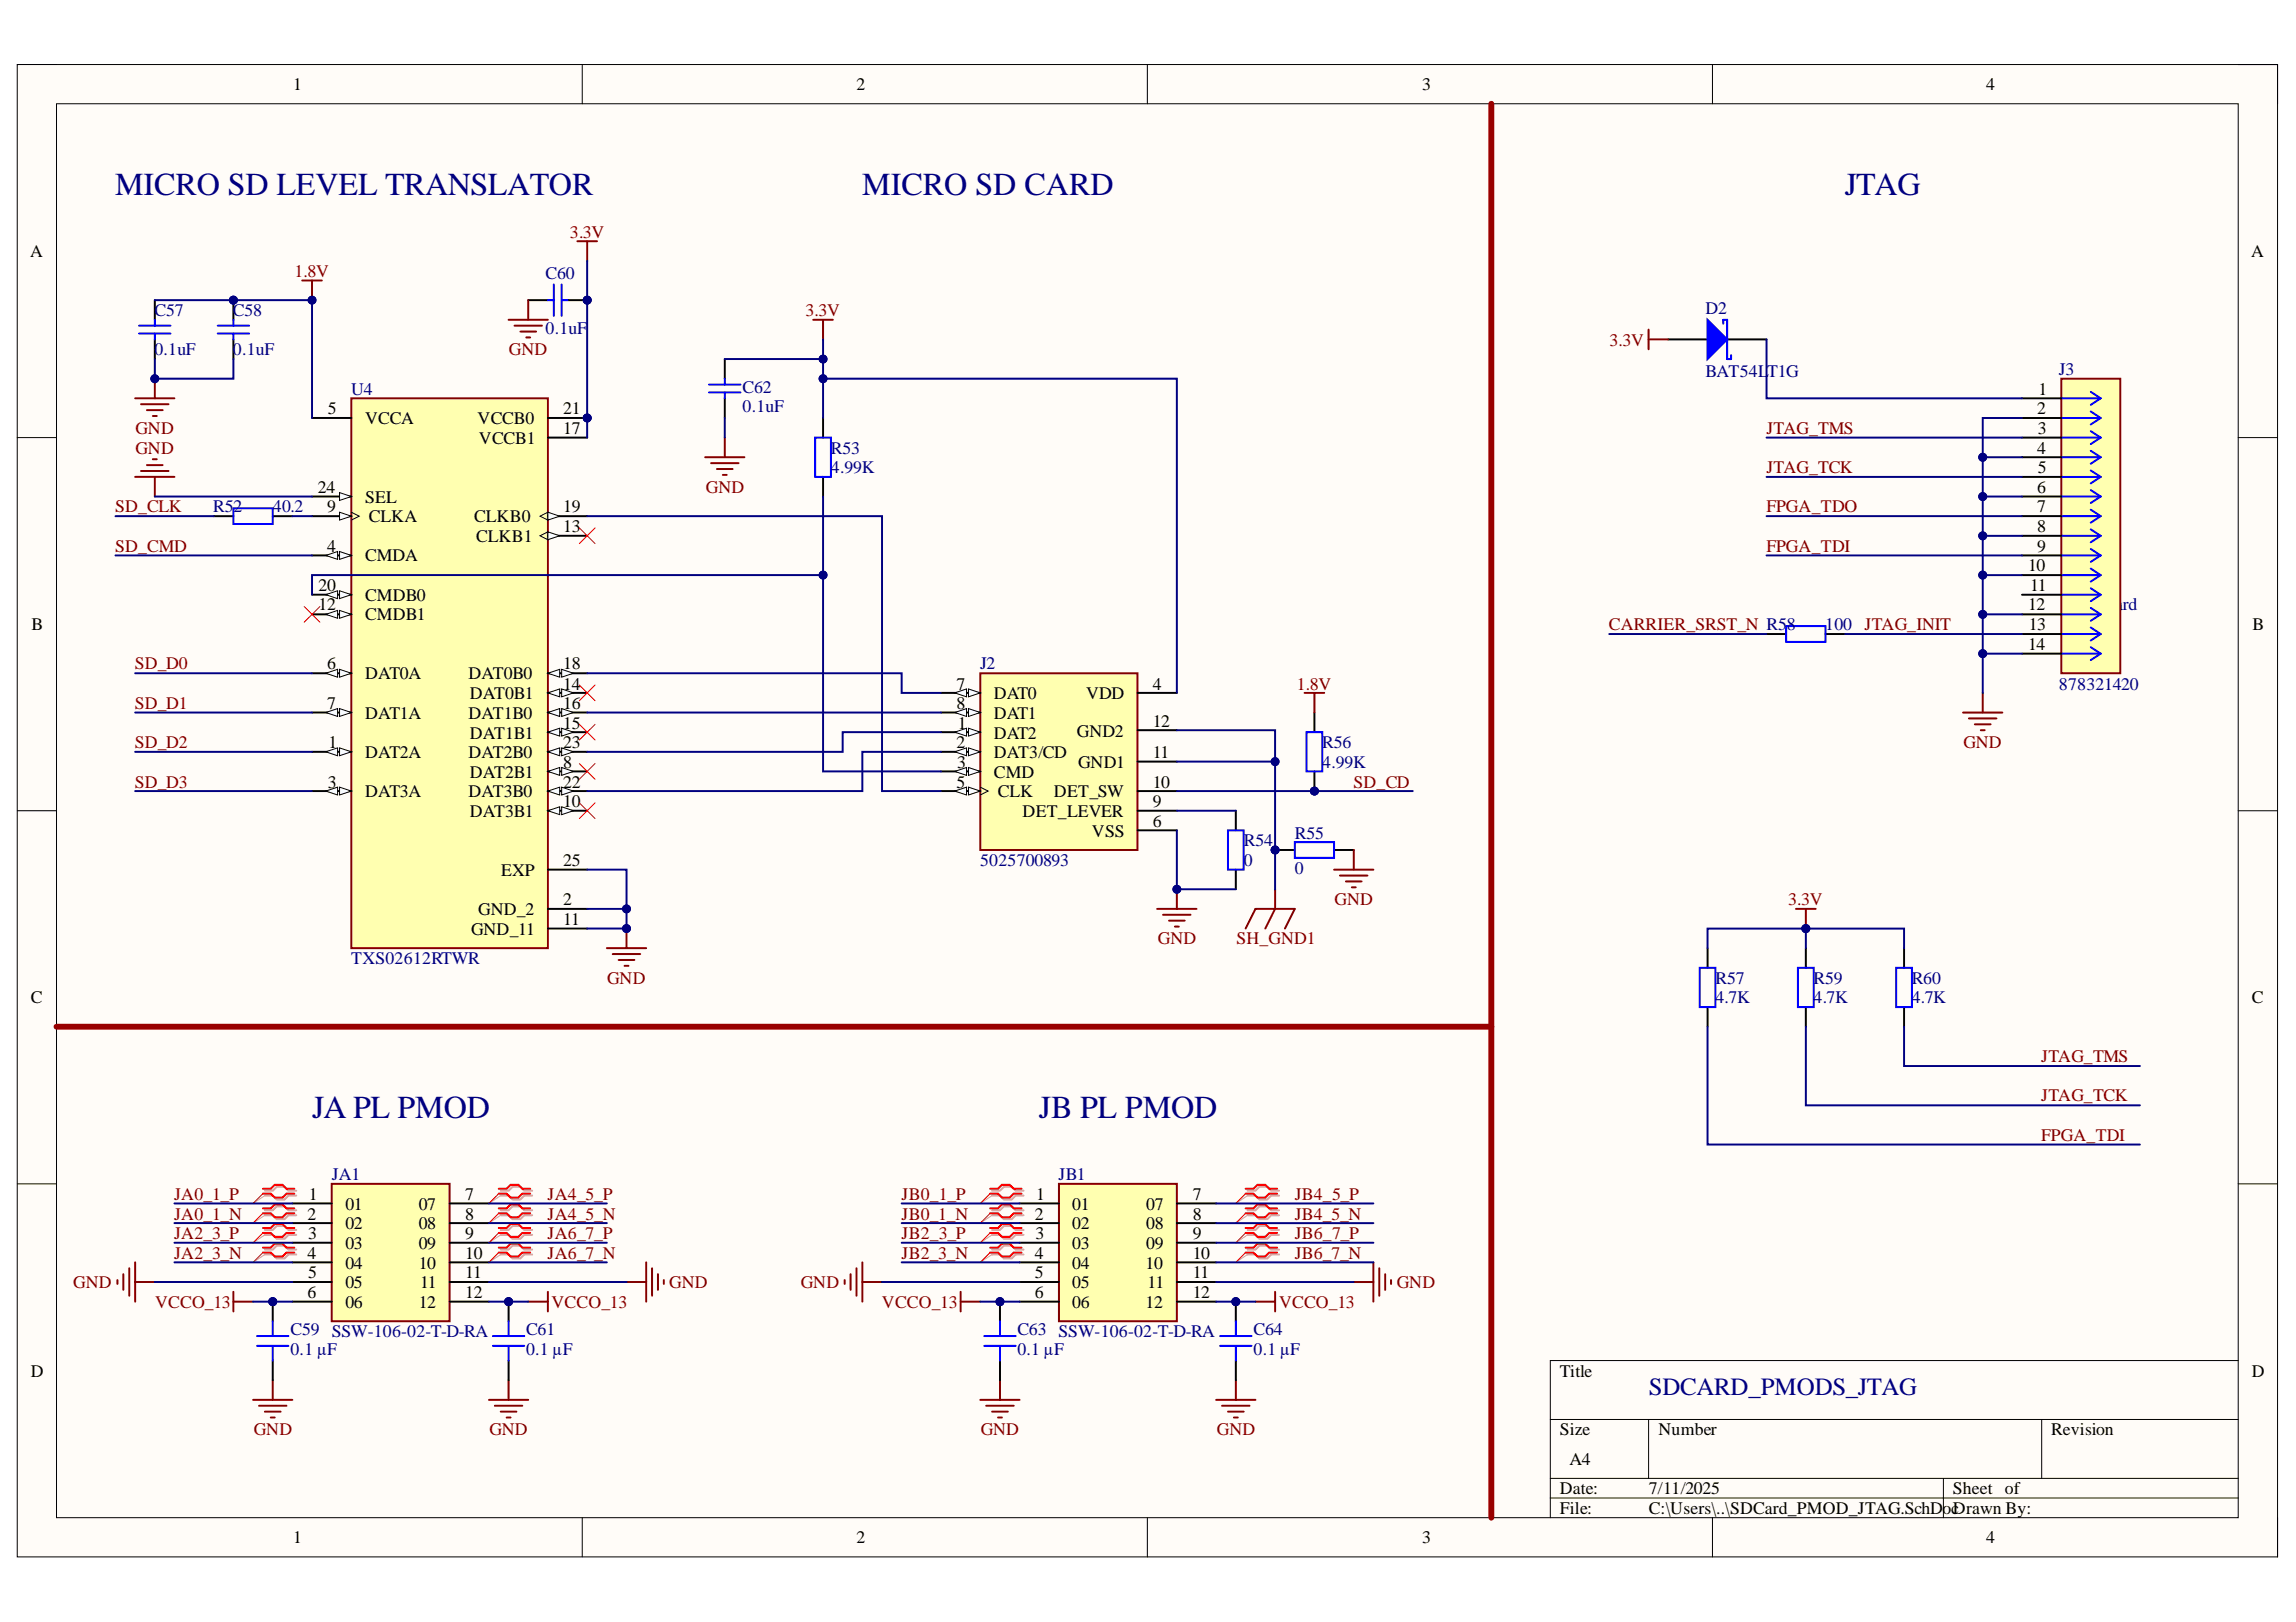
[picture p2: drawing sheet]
<svg xmlns="http://www.w3.org/2000/svg" width="297mm" height="210mm" viewBox="0 0 297 210" stroke-linecap="round" stroke-linejoin="round" font-family="sans-serif">
<defs><g id="words">
<g font-size="4.1" fill="#000080">
<text x="14.9" y="25.3">MICRO SD LEVEL TRANSLATOR</text>
<text x="111.6" y="25.3">MICRO SD CARD</text>
<text x="238.7" y="25.3">JTAG</text>
<text x="40.4" y="144.7">JA PL PMOD</text>
<text x="134.4" y="144.7">JB PL PMOD</text>
</g>
<text font-size="3.2" fill="#000080" x="213.3" y="180.5">SDCARD_PMODS_JTAG</text>
<g font-size="2.3">
<text x="37.9" y="11.7">1</text>
<text x="110.8" y="11.7">2</text>
<text x="184" y="11.7">3</text>
<text x="257" y="11.7">4</text>
<text x="3.9" y="33.3">A</text>
<text x="291.2" y="33.3">A</text>
<text x="42.4" y="53.6">5</text>
<text x="72.9" y="53.6">21</text>
<text x="263.6" y="53.6">2</text>
<text x="263.7" y="51.1">1</text>
<text x="47.2" y="54.9">VCCA</text>
<text x="61.8" y="54.9">VCCB0</text>
<text x="62" y="57.4">VCCB1</text>
<text x="72.9" y="56.2">17</text>
<text x="263.6" y="58.7">4</text>
<text x="263.7" y="56.2">3</text>
<text x="41.1" y="63.8">24</text>
<text x="47.2" y="65">SEL</text>
<text x="263.6" y="63.8">6</text>
<text x="263.7" y="61.2">5</text>
<text x="42.3" y="66.3">9</text>
<text x="42.3" y="71.4">4</text>
<text x="47.7" y="67.6">CLKA</text>
<text x="61.4" y="67.6">CLKB0</text>
<text x="61.6" y="70.1">CLKB1</text>
<text x="72.9" y="66.3">19</text>
<text x="72.9" y="68.8">13</text>
<text x="263.6" y="66.3">7</text>
<text x="263.6" y="68.8">8</text>
<text x="263.6" y="71.4">9</text>
<text x="41.2" y="76.5">20</text>
<text x="47.2" y="72.7">CMDA</text>
<text x="47.2" y="77.7">CMDB0</text>
<text x="262.4" y="73.9">10</text>
<text x="262.6" y="76.5">11</text>
<text x="4.1" y="81.5">B</text>
<text x="41.2" y="79">12</text>
<text x="47.2" y="80.3">CMDB1</text>
<text x="262.4" y="79">12</text>
<text x="262.5" y="81.5">13</text>
<text x="291.4" y="81.5">B</text>
<text x="42.3" y="86.6">6</text>
<text x="47.2" y="87.9">DAT0A</text>
<text x="60.6" y="87.9">DAT0B0</text>
<text x="72.9" y="86.6">18</text>
<text x="72.9" y="89.2">14</text>
<text x="123.7" y="89.2">7</text>
<text x="149.1" y="89.2">4</text>
<text x="262.4" y="84.1">14</text>
<text x="42.3" y="91.8">7</text>
<text x="47.2" y="93">DAT1A</text>
<text x="60.6" y="93">DAT1B0</text>
<text x="60.8" y="90.5">DAT0B1</text>
<text x="60.8" y="95.6">DAT1B1</text>
<text x="72.9" y="91.8">16</text>
<text x="72.9" y="94.3">15</text>
<text x="123.7" y="91.8">8</text>
<text x="123.9" y="94.3">1</text>
<text x="128.6" y="90.5">DAT0</text>
<text x="128.6" y="93">DAT1</text>
<text x="128.6" y="95.6">DAT2</text>
<text x="139.3" y="95.3">GND2</text>
<text x="140.5" y="90.5">VDD</text>
<text x="149.1" y="94.1">12</text>
<text x="42.4" y="101.9">3</text>
<text x="42.5" y="96.8">1</text>
<text x="47.2" y="98.1">DAT2A</text>
<text x="60.6" y="98.1">DAT2B0</text>
<text x="60.8" y="100.6">DAT2B1</text>
<text x="72.9" y="96.8">23</text>
<text x="72.9" y="99.4">8</text>
<text x="72.9" y="101.9">22</text>
<text x="123.7" y="96.8">2</text>
<text x="123.7" y="101.9">5</text>
<text x="123.8" y="99.4">3</text>
<text x="128.6" y="98.1">DAT3/CD</text>
<text x="128.6" y="100.6">CMD</text>
<text x="139.5" y="99.4">GND1</text>
<text x="149.1" y="101.9">10</text>
<text x="149.1" y="98.1">11</text>
<text x="47.2" y="103.2">DAT3A</text>
<text x="60.6" y="103.2">DAT3B0</text>
<text x="60.8" y="105.7">DAT3B1</text>
<text x="72.9" y="104.5">10</text>
<text x="129.1" y="103.2">CLK</text>
<text x="132.3" y="105.7">DET_LEVER</text>
<text x="136.4" y="103.2">DET_SW</text>
<text x="149.1" y="104.5">9</text>
<text x="149.1" y="107">6</text>
<text x="64.8" y="113.3">EXP</text>
<text x="72.9" y="112.1">25</text>
<text x="141.3" y="108.3">VSS</text>
<text x="61.9" y="118.4">GND_2</text>
<text x="72.9" y="117.1">2</text>
<text x="72.9" y="119.7">11</text>
<text x="60.9" y="121">GND_11</text>
<text x="4" y="129.8">C</text>
<text x="291.3" y="129.8">C</text>
<text x="39.9" y="155.3">1</text>
<text x="60.2" y="155.3">7</text>
<text x="134.1" y="155.3">1</text>
<text x="154.3" y="155.3">7</text>
<text x="39.8" y="157.8">2</text>
<text x="39.9" y="160.4">3</text>
<text x="44.7" y="156.6">01</text>
<text x="44.7" y="161.6">03</text>
<text x="44.7" y="159.1">02</text>
<text x="54.2" y="156.6">07</text>
<text x="54.2" y="161.6">09</text>
<text x="54.2" y="159.1">08</text>
<text x="60.2" y="160.4">9</text>
<text x="60.2" y="157.8">8</text>
<text x="133.9" y="157.8">2</text>
<text x="134" y="160.4">3</text>
<text x="138.7" y="156.6">01</text>
<text x="138.7" y="161.6">03</text>
<text x="138.7" y="159.1">02</text>
<text x="148.3" y="156.6">07</text>
<text x="148.3" y="161.6">09</text>
<text x="148.3" y="159.1">08</text>
<text x="154.3" y="160.4">9</text>
<text x="154.3" y="157.8">8</text>
<text x="39.8" y="162.9">4</text>
<text x="39.8" y="168">6</text>
<text x="39.9" y="165.4">5</text>
<text x="44.7" y="166.7">05</text>
<text x="44.7" y="164.2">04</text>
<text x="54.2" y="164.2">10</text>
<text x="54.3" y="166.7">11</text>
<text x="60.2" y="165.4">11</text>
<text x="60.2" y="162.9">10</text>
<text x="60.2" y="168">12</text>
<text x="133.9" y="165.4">5</text>
<text x="133.9" y="162.9">4</text>
<text x="133.9" y="168">6</text>
<text x="138.7" y="166.7">05</text>
<text x="138.7" y="164.2">04</text>
<text x="148.2" y="164.2">10</text>
<text x="148.5" y="166.7">11</text>
<text x="154.3" y="165.4">11</text>
<text x="154.3" y="162.9">10</text>
<text x="154.3" y="168">12</text>
<text x="44.7" y="169.3">06</text>
<text x="54.2" y="169.3">12</text>
<text x="138.7" y="169.3">06</text>
<text x="148.2" y="169.3">12</text>
<text x="4" y="178.1">D</text>
<text x="201.8" y="178.1">Title</text>
<text x="291.3" y="178.1">D</text>
<text x="201.8" y="185.7">Size</text>
<text x="214.6" y="185.7">Number</text>
<text x="265.3" y="185.7">Revision</text>
<text x="203.1" y="189.6">A4</text>
<text x="201.8" y="193.4">Date:</text>
<text x="201.8" y="195.9">File:</text>
<text x="213.3" y="193.4">7/11/2025</text>
<text x="213.3" y="195.9">C:\Users\..\SDCard_PMOD_JTAG.SchDocDrawn By:</text>
<text x="252.6" y="193.4">Sheet of</text>
<text x="37.9" y="199.7">1</text>
<text x="110.8" y="199.7">2</text>
<text x="184" y="199.7">3</text>
<text x="257" y="199.7">4</text>
</g>
<g font-size="2.3" fill="#800000">
<text x="38.1" y="35.9">1.8V</text>
<text x="73.7" y="30.8">3.3V</text>
<text x="104.2" y="40.9">3.3V</text>
<text x="65.8" y="46">GND</text>
<text x="208.2" y="44.7">3.3V</text>
<text x="17.5" y="58.7">GND</text>
<text x="17.5" y="56.2">GND</text>
<text x="228.5" y="56.2">JTAG_TMS</text>
<text x="91.3" y="63.8">GND</text>
<text x="228.5" y="61.2">JTAG_TCK</text>
<text x="14.9" y="66.3">SD_CLK</text>
<text x="14.9" y="71.4">SD_CMD</text>
<text x="228.5" y="66.3">FPGA_TDO</text>
<text x="228.5" y="71.4">FPGA_TDI</text>
<text x="208.1" y="81.5">CARRIER_SRST_N R5</text>
<text x="241.2" y="81.5">JTAG_INIT</text>
<text x="17.4" y="86.6">SD_D0</text>
<text x="167.8" y="89.2">1.8V</text>
<text x="17.4" y="91.8">SD_D1</text>
<text x="17.4" y="96.8">SD_D2</text>
<text x="17.4" y="101.9">SD_D3</text>
<text x="175.1" y="101.9">SD_CD</text>
<text x="254" y="96.8">GND</text>
<text x="172.7" y="117.1">GND</text>
<text x="231.3" y="117.1">3.3V</text>
<text x="149.8" y="122.2">GND</text>
<text x="160" y="122.2">SH_GND1</text>
<text x="78.5" y="127.3">GND</text>
<text x="264.1" y="137.4">JTAG_TMS</text>
<text x="264.1" y="142.5">JTAG_TCK</text>
<text x="264.1" y="147.6">FPGA_TDI</text>
<text x="22.5" y="155.3">JA0_1_P</text>
<text x="70.8" y="155.3">JA4_5_P</text>
<text x="116.6" y="155.3">JB0_1_P</text>
<text x="167.5" y="155.3">JB4_5_P</text>
<text x="22.5" y="157.8">JA0_1_N</text>
<text x="22.5" y="160.4">JA2_3_P</text>
<text x="70.8" y="157.8">JA4_5_N</text>
<text x="70.8" y="160.4">JA6_7_P</text>
<text x="116.6" y="157.8">JB0_1_N</text>
<text x="116.6" y="160.4">JB2_3_P</text>
<text x="167.5" y="157.8">JB4_5_N</text>
<text x="167.5" y="160.4">JB6_7_P</text>
<text x="9.5" y="166.7">GND</text>
<text x="22.5" y="162.9">JA2_3_N</text>
<text x="70.8" y="162.9">JA6_7_N</text>
<text x="86.6" y="166.7">GND</text>
<text x="103.6" y="166.7">GND</text>
<text x="116.6" y="162.9">JB2_3_N</text>
<text x="167.5" y="162.9">JB6_7_N</text>
<text x="180.7" y="166.7">GND</text>
<text x="20.1" y="169.3">VCCO_13</text>
<text x="71.4" y="169.3">VCCO_13</text>
<text x="114.1" y="169.3">VCCO_13</text>
<text x="165.5" y="169.3">VCCO_13</text>
<text x="32.8" y="185.7">GND</text>
<text x="63.3" y="185.7">GND</text>
<text x="126.9" y="185.7">GND</text>
<text x="157.4" y="185.7">GND</text>
</g>
<g font-size="2.3" fill="#000080">
<text x="20" y="40.9">C57</text>
<text x="30.1" y="40.9">C58</text>
<text x="70.6" y="36.1">C60</text>
<text x="220.7" y="40.7">D2</text>
<text x="20" y="46">0.1uF</text>
<text x="30.1" y="46">0.1uF</text>
<text x="70.6" y="43.2">0.1uF</text>
<text x="45.5" y="51.1">U4</text>
<text x="96.1" y="53.4">0.1uF</text>
<text x="96.1" y="50.8">C62</text>
<text x="220.7" y="48.8">BAT54L</text>
<text x="228.6" y="48.8">T1G</text>
<text x="266.4" y="48.5">J3</text>
<text x="107.5" y="58.7">R53</text>
<text x="107.5" y="61.2">4.99K</text>
<text x="27.6" y="66.3">R5</text>
<text x="30.2" y="66.3">2</text>
<text x="35.3" y="66.3">40.2</text>
<text x="231.2" y="81.5">8</text>
<text x="236.1" y="81.5">100</text>
<text x="269.2" y="79">SDCard</text>
<text x="126.8" y="86.6">J2</text>
<text x="266.4" y="89.2">878321420</text>
<text x="171.1" y="99.4">4.99K</text>
<text x="171.1" y="96.8">R56</text>
<text x="126.8" y="112.1">5025700893</text>
<text x="160.9" y="112.1">0</text>
<text x="160.9" y="109.5">R54</text>
<text x="167.5" y="113.1">0</text>
<text x="167.5" y="108.5">R55</text>
<text x="45.5" y="124.8">TXS02612RTWR</text>
<text x="221.9" y="129.8">4.7K</text>
<text x="221.9" y="127.3">R57</text>
<text x="234.6" y="129.8">4.7K</text>
<text x="234.6" y="127.3">R59</text>
<text x="247.3" y="129.8">4.7K</text>
<text x="247.3" y="127.3">R60</text>
<text x="42.9" y="152.8">JA1</text>
<text x="136.9" y="152.8">JB1</text>
<text x="37.6" y="172.8">C59 SSW-106-02-T-D-RA</text>
<text x="68.1" y="172.8">C61</text>
<text x="131.6" y="172.8">C63 SSW-106-02-T-D-RA</text>
<text x="162.2" y="172.8">C64</text>
<text x="37.6" y="175.3">0.1 µF</text>
<text x="68.1" y="175.3">0.1 µF</text>
<text x="131.6" y="175.3">0.1 µF</text>
<text x="162.2" y="175.3">0.1 µF</text>
</g>
</g></defs>
<path d="M2.2 8.4h292.5v193.1h-292.5z" fill-rule="evenodd" fill="#fffcf8"/>
<path d="M2.2 8.4h292.5v193.1h-292.5z" fill="none" stroke="#000" stroke-width=".13"/>
<path d="M7.3 13.4h282.3v183h-282.3z" fill-rule="evenodd" fill="#fffcf8"/>
<g fill="none" stroke="#000" stroke-width=".13">
<path d="M2.2 8.3h5.1M7.3 13.4h282.3v183h-282.3zM75.3 8.3v5.1M148.4 8.3v5.1M221.5 8.4v5M289.6 8.4h5.1v5M2.2 56.6h5.1M289.6 56.6h5.1M2.2 104.9h5.1M289.6 104.9h5.1M2.2 153.2h5.1M289.6 153.2h5.1"/>
<path d="M289.6 176.1h-89v20.3M75.3 196.4v5.1M148.4 196.4v5.1M200.6 183.7h89M200.6 191.3h89M200.6 193.9h89M213.3 183.7v7.6M221.5 196.4v5.1M251.4 191.3v5.1M264.1 183.7v7.6M294.7 196.4v5.1"/>
</g>
<circle cx="76" cy="54.1" r=".51" fill="#000080"/>
<circle cx="76" cy="54.1" r=".51" fill="none" stroke="#000080" stroke-width=".13"/>
<path d="M45.5 51.5h25.4v71.2h-25.4z" fill-rule="evenodd" fill="#ffffb0"/>
<path d="M45.5 51.5h25.4v71.2h-25.4z" fill="none" stroke="#800000" stroke-width=".25"/>
<path d="M40.4 54.1h5.1M40.4 64.3h5.1" fill="none" stroke="#000" stroke-width=".25"/>
<path d="M43.9 63.7l1.6 .6-1.6 .5z" fill="#f8fcff"/>
<path d="M43.9 63.7l1.6 .6-1.6 .5z" fill="none" stroke="#000" stroke-width=".13"/>
<path d="M40.4 66.8h5.1" fill="none" stroke="#000" stroke-width=".25"/>
<path d="M43.9 66.3l1.6 .5-1.6 .5z" fill="#f8fcff"/>
<path d="M43.9 66.3l1.6 .5-1.6 .5zM45.5 66.3l1 .5-1 .5" fill="none" stroke="#000" stroke-width=".13"/>
<path d="M40.4 71.9h5.1" fill="none" stroke="#000" stroke-width=".25"/>
<path d="M43.9 71.4l1.6 .5-1.6 .5z" fill="#f8fcff"/>
<path d="M43.9 71.4l1.6 .5-1.6 .5z" fill="none" stroke="#000" stroke-width=".13"/>
<path d="M42.1 71.9l1.6-.5v1z" fill="#f8fcff"/>
<path d="M42.1 71.9l1.6-.5v1z" fill="none" stroke="#000" stroke-width=".13"/>
<path d="M40.4 77h5.1" fill="none" stroke="#000" stroke-width=".25"/>
<path d="M43.9 76.5l1.6 .5-1.6 .5z" fill="#f8fcff"/>
<path d="M43.9 76.5l1.6 .5-1.6 .5z" fill="none" stroke="#000" stroke-width=".13"/>
<path d="M42.1 77l1.6-.5v1z" fill="#f8fcff"/>
<path d="M42.1 77l1.6-.5v1z" fill="none" stroke="#000" stroke-width=".13"/>
<path d="M40.4 79.5h5.1" fill="none" stroke="#000" stroke-width=".25"/>
<path d="M43.9 79l1.6 .5-1.6 .5z" fill="#f8fcff"/>
<path d="M43.9 79l1.6 .5-1.6 .5z" fill="none" stroke="#000" stroke-width=".13"/>
<path d="M42.1 79.5l1.6-.5v1z" fill="#f8fcff"/>
<path d="M42.1 79.5l1.6-.5v1z" fill="none" stroke="#000" stroke-width=".13"/>
<path d="M40.4 87.1h5.1" fill="none" stroke="#000" stroke-width=".25"/>
<path d="M43.9 86.6l1.6 .5-1.6 .5z" fill="#f8fcff"/>
<path d="M43.9 86.6l1.6 .5-1.6 .5z" fill="none" stroke="#000" stroke-width=".13"/>
<path d="M42.1 87.1l1.6-.5v1z" fill="#f8fcff"/>
<path d="M42.1 87.1l1.6-.5v1z" fill="none" stroke="#000" stroke-width=".13"/>
<path d="M40.4 92.2h5.1" fill="none" stroke="#000" stroke-width=".25"/>
<path d="M43.9 91.7l1.6 .5-1.6 .5z" fill="#f8fcff"/>
<path d="M43.9 91.7l1.6 .5-1.6 .5z" fill="none" stroke="#000" stroke-width=".13"/>
<path d="M42.1 92.2l1.6-.5v1z" fill="#f8fcff"/>
<path d="M42.1 92.2l1.6-.5v1z" fill="none" stroke="#000" stroke-width=".13"/>
<path d="M40.4 97.3h5.1" fill="none" stroke="#000" stroke-width=".25"/>
<path d="M43.9 96.8l1.6 .5-1.6 .5z" fill="#f8fcff"/>
<path d="M43.9 96.8l1.6 .5-1.6 .5z" fill="none" stroke="#000" stroke-width=".13"/>
<path d="M42.1 97.3l1.6-.5v1z" fill="#f8fcff"/>
<path d="M42.1 97.3l1.6-.5v1z" fill="none" stroke="#000" stroke-width=".13"/>
<path d="M40.4 102.4h5.1" fill="none" stroke="#000" stroke-width=".25"/>
<path d="M43.9 101.9l1.6 .5-1.6 .5z" fill="#f8fcff"/>
<path d="M43.9 101.9l1.6 .5-1.6 .5z" fill="none" stroke="#000" stroke-width=".13"/>
<path d="M42.1 102.4l1.6-.5v1z" fill="#f8fcff"/>
<path d="M42.1 102.4l1.6-.5v1z" fill="none" stroke="#000" stroke-width=".13"/>
<path d="M70.9 54.1h5.1" fill="none" stroke="#000" stroke-width=".25"/>
<circle cx="76" cy="54.1" r=".51" fill="#000080"/>
<circle cx="76" cy="54.1" r=".51" fill="none" stroke="#000080" stroke-width=".13"/>
<path d="M70.9 56.6h5.1M70.9 66.8h5.1" fill="none" stroke="#000" stroke-width=".25"/>
<path d="M70.9 66.3l1.5 .5-1.5 .5z" fill="#f8fcff"/>
<path d="M70.9 66.3l1.5 .5-1.5 .5zM70.9 66.3l-1 .5 1 .5" fill="none" stroke="#000" stroke-width=".13"/>
<path d="M70.9 69.3h5.1" fill="none" stroke="#000" stroke-width=".25"/>
<path d="M70.9 68.8l1.5 .5-1.5 .5z" fill="#f8fcff"/>
<path d="M70.9 68.8l1.5 .5-1.5 .5zM70.9 68.8l-1 .5 1 .5" fill="none" stroke="#000" stroke-width=".13"/>
<path d="M70.9 87.1h5.1" fill="none" stroke="#000" stroke-width=".25"/>
<path d="M70.9 87.1l1.5-.5v1z" fill="#f8fcff"/>
<path d="M70.9 87.1l1.5-.5v1z" fill="none" stroke="#000" stroke-width=".13"/>
<path d="M72.7 86.6l1.5 .5-1.5 .5z" fill="#f8fcff"/>
<path d="M72.7 86.6l1.5 .5-1.5 .5z" fill="none" stroke="#000" stroke-width=".13"/>
<path d="M70.9 89.7h5.1" fill="none" stroke="#000" stroke-width=".25"/>
<path d="M70.9 89.7l1.5-.5v1z" fill="#f8fcff"/>
<path d="M70.9 89.7l1.5-.5v1z" fill="none" stroke="#000" stroke-width=".13"/>
<path d="M72.7 89.2l1.5 .5-1.5 .5z" fill="#f8fcff"/>
<path d="M72.7 89.2l1.5 .5-1.5 .5z" fill="none" stroke="#000" stroke-width=".13"/>
<path d="M70.9 92.2h5.1" fill="none" stroke="#000" stroke-width=".25"/>
<path d="M70.9 92.2l1.5-.5v1z" fill="#f8fcff"/>
<path d="M70.9 92.2l1.5-.5v1z" fill="none" stroke="#000" stroke-width=".13"/>
<path d="M72.7 91.7l1.5 .5-1.5 .5z" fill="#f8fcff"/>
<path d="M72.7 91.7l1.5 .5-1.5 .5z" fill="none" stroke="#000" stroke-width=".13"/>
<path d="M70.9 94.7h5.1" fill="none" stroke="#000" stroke-width=".25"/>
<path d="M70.9 94.7l1.5-.5v1.1z" fill="#f8fcff"/>
<path d="M70.9 94.7l1.5-.5v1.1z" fill="none" stroke="#000" stroke-width=".13"/>
<path d="M72.7 94.2l1.5 .5-1.5 .6z" fill="#f8fcff"/>
<path d="M72.7 94.2l1.5 .5-1.5 .6z" fill="none" stroke="#000" stroke-width=".13"/>
<path d="M70.9 97.3h5.1" fill="none" stroke="#000" stroke-width=".25"/>
<path d="M70.9 97.3l1.5-.5v1z" fill="#f8fcff"/>
<path d="M70.9 97.3l1.5-.5v1z" fill="none" stroke="#000" stroke-width=".13"/>
<path d="M72.7 96.8l1.5 .5-1.5 .5z" fill="#f8fcff"/>
<path d="M72.7 96.8l1.5 .5-1.5 .5z" fill="none" stroke="#000" stroke-width=".13"/>
<path d="M70.9 99.8h5.1" fill="none" stroke="#000" stroke-width=".25"/>
<path d="M70.9 99.8l1.5-.5v1z" fill="#f8fcff"/>
<path d="M70.9 99.8l1.5-.5v1z" fill="none" stroke="#000" stroke-width=".13"/>
<path d="M72.7 99.3l1.5 .5-1.5 .5z" fill="#f8fcff"/>
<path d="M72.7 99.3l1.5 .5-1.5 .5z" fill="none" stroke="#000" stroke-width=".13"/>
<path d="M70.9 102.4h5.1" fill="none" stroke="#000" stroke-width=".25"/>
<path d="M70.9 102.4l1.5-.5v1z" fill="#f8fcff"/>
<path d="M70.9 102.4l1.5-.5v1z" fill="none" stroke="#000" stroke-width=".13"/>
<path d="M72.7 101.9l1.5 .5-1.5 .5z" fill="#f8fcff"/>
<path d="M72.7 101.9l1.5 .5-1.5 .5z" fill="none" stroke="#000" stroke-width=".13"/>
<path d="M70.9 104.9h5.1" fill="none" stroke="#000" stroke-width=".25"/>
<path d="M70.9 104.9l1.5-.5v1z" fill="#f8fcff"/>
<path d="M70.9 104.9l1.5-.5v1z" fill="none" stroke="#000" stroke-width=".13"/>
<path d="M72.7 104.4l1.5 .5-1.5 .5z" fill="#f8fcff"/>
<path d="M72.7 104.4l1.5 .5-1.5 .5z" fill="none" stroke="#000" stroke-width=".13"/>
<path d="M70.9 112.5h5.1M70.9 117.6h5.1M70.9 120.2h5.1" fill="none" stroke="#000" stroke-width=".25"/>
<path d="M126.8 87.1h20.4v22.9h-20.4z" fill-rule="evenodd" fill="#ffffb0"/>
<path d="M126.8 87.1h20.4v22.9h-20.4z" fill="none" stroke="#800000" stroke-width=".25"/>
<path d="M121.7 89.7h5.1" fill="none" stroke="#000" stroke-width=".25"/>
<path d="M125.3 89.2l1.5 .5-1.5 .5z" fill="#f8fcff"/>
<path d="M125.3 89.2l1.5 .5-1.5 .5z" fill="none" stroke="#000" stroke-width=".13"/>
<path d="M123.5 89.7l1.5-.5v1z" fill="#f8fcff"/>
<path d="M123.5 89.7l1.5-.5v1z" fill="none" stroke="#000" stroke-width=".13"/>
<path d="M121.7 92.2h5.1" fill="none" stroke="#000" stroke-width=".25"/>
<path d="M125.3 91.7l1.5 .5-1.5 .5z" fill="#f8fcff"/>
<path d="M125.3 91.7l1.5 .5-1.5 .5z" fill="none" stroke="#000" stroke-width=".13"/>
<path d="M123.5 92.2l1.5-.5v1z" fill="#f8fcff"/>
<path d="M123.5 92.2l1.5-.5v1z" fill="none" stroke="#000" stroke-width=".13"/>
<path d="M121.7 94.7h5.1" fill="none" stroke="#000" stroke-width=".25"/>
<path d="M125.3 94.2l1.5 .5-1.5 .6z" fill="#f8fcff"/>
<path d="M125.3 94.2l1.5 .5-1.5 .6z" fill="none" stroke="#000" stroke-width=".13"/>
<path d="M123.5 94.7l1.5-.5v1.1z" fill="#f8fcff"/>
<path d="M123.5 94.7l1.5-.5v1.1z" fill="none" stroke="#000" stroke-width=".13"/>
<path d="M121.7 97.3h5.1" fill="none" stroke="#000" stroke-width=".25"/>
<path d="M125.3 96.8l1.5 .5-1.5 .5z" fill="#f8fcff"/>
<path d="M125.3 96.8l1.5 .5-1.5 .5z" fill="none" stroke="#000" stroke-width=".13"/>
<path d="M123.5 97.3l1.5-.5v1z" fill="#f8fcff"/>
<path d="M123.5 97.3l1.5-.5v1z" fill="none" stroke="#000" stroke-width=".13"/>
<path d="M121.7 99.8h5.1" fill="none" stroke="#000" stroke-width=".25"/>
<path d="M125.3 99.3l1.5 .5-1.5 .5z" fill="#f8fcff"/>
<path d="M125.3 99.3l1.5 .5-1.5 .5z" fill="none" stroke="#000" stroke-width=".13"/>
<path d="M123.5 99.8l1.5-.5v1z" fill="#f8fcff"/>
<path d="M123.5 99.8l1.5-.5v1z" fill="none" stroke="#000" stroke-width=".13"/>
<path d="M121.7 102.4h5.1" fill="none" stroke="#000" stroke-width=".25"/>
<path d="M125.3 101.9l1.5 .5-1.5 .5z" fill="#f8fcff"/>
<path d="M125.3 101.9l1.5 .5-1.5 .5z" fill="none" stroke="#000" stroke-width=".13"/>
<path d="M123.5 102.4l1.5-.5v1z" fill="#f8fcff"/>
<path d="M123.5 102.4l1.5-.5v1zM126.8 101.9l1 .5-1 .5" fill="none" stroke="#000" stroke-width=".13"/>
<path d="M147.2 89.7h5.1M147.2 98.6h5.1M147.2 94.5h5.1M147.2 102.4h5.1M147.2 104.9h5.1M147.2 107.5h5.1" fill="none" stroke="#000" stroke-width=".25"/>
<path d="M19.8 59.4h.5M17.5 61.7h5.1M18.2 61h3.6M19 60.2h2M20 61.7v2.6M78.5 122.7h5.1M79.3 123.5h3.5M80 124.2h2.1M80.8 125h.5M81.1 120.2v2.5" fill="none" stroke="#800000" stroke-width=".25"/>
<circle cx="81.1" cy="120.2" r=".51" fill="#000080"/>
<circle cx="81.1" cy="120.2" r=".51" fill="none" stroke="#000080" stroke-width=".13"/>
<path d="M39.4 78.5l2 2M41.4 78.5l-2 2M74.9 68.3l2.1 2.1M77 68.3l-2.1 2.1M74.9 88.6l2.1 2.1M74.9 93.7l2.1 2.1M74.9 98.8l2.1 2.1M77 88.6l-2.1 2.1M77 93.7l-2.1 2.1M77 98.8l-2.1 2.1M74.9 103.9l2.1 2M77 103.9l-2.1 2" fill="none" stroke="#f00" stroke-width=".13"/>
<path d="M20 38.8v2.6M20 43.9v2.6" fill="none" stroke="#000" stroke-width=".25"/>
<path d="M18 42.1h4.1M18 43.2h4.1M20 41.4v.7M20 43.2v.7" fill="none" stroke="#00f" stroke-width=".25"/>
<circle cx="30.2" cy="38.8" r=".51" fill="#000080"/>
<circle cx="30.2" cy="38.8" r=".51" fill="none" stroke="#000080" stroke-width=".13"/>
<path d="M30.2 38.8v2.6M30.2 43.9v2.6" fill="none" stroke="#000" stroke-width=".25"/>
<circle cx="30.2" cy="38.8" r=".51" fill="#000080"/>
<circle cx="30.2" cy="38.8" r=".51" fill="none" stroke="#000080" stroke-width=".13"/>
<path d="M28.2 42.1h4M28.2 43.2h4M30.2 41.4v.7M30.2 43.2v.7" fill="none" stroke="#00f" stroke-width=".25"/>
<path d="M17.5 51.5h5.1M18.2 52.3h3.6M19 53.1h2M19.8 53.8h.5M20 49v2.5" fill="none" stroke="#800000" stroke-width=".25"/>
<circle cx="20" cy="49" r=".51" fill="#000080"/>
<circle cx="20" cy="49" r=".51" fill="none" stroke="#000080" stroke-width=".13"/>
<path d="M39.1 36.3h2.5M40.4 36.3v2.5" fill="none" stroke="#800000" stroke-width=".25"/>
<circle cx="40.4" cy="38.8" r=".51" fill="#000080"/>
<circle cx="40.4" cy="38.8" r=".51" fill="none" stroke="#000080" stroke-width=".13"/>
<circle cx="76" cy="38.8" r=".51" fill="#000080"/>
<circle cx="76" cy="38.8" r=".51" fill="none" stroke="#000080" stroke-width=".13"/>
<path d="M73.4 38.8h2.6" fill="none" stroke="#000" stroke-width=".25"/>
<circle cx="76" cy="38.8" r=".51" fill="#000080"/>
<circle cx="76" cy="38.8" r=".51" fill="none" stroke="#000080" stroke-width=".13"/>
<path d="M68.3 38.8h2.6M93.8 46.5v2.5M93.8 51.5v2.6M106.5 54.1v2.5M27.7 66.8h2.5M35.3 66.8h2.5M106.5 61.7v2.6" fill="none" stroke="#000" stroke-width=".25"/>
<path d="M70.9 38.8h.7M71.6 36.8v4.1M72.7 36.8v4.1M72.7 38.8h.7M91.7 50.8h4.1M91.7 49.8h4.1M93.8 49v.8M93.8 50.8v.7M105.5 56.6h2v5.1h-2zM30.2 65.8h5.1v2h-5.1z" fill="none" stroke="#00f" stroke-width=".25"/>
<path d="M68.3 38.8v2.6M74.7 31.2h2.5M76 31.2v2.6M65.8 41.4h5.1M66.6 42.1h3.5M67.3 42.9h2.1M68.1 43.7h.5M105.2 41.4h2.6M106.5 41.4v2.5" fill="none" stroke="#800000" stroke-width=".25"/>
<circle cx="170" cy="102.4" r=".51" fill="#000080"/>
<circle cx="170" cy="102.4" r=".51" fill="none" stroke="#000080" stroke-width=".13"/>
<path d="M170.1 92.2v2.5M170.1 99.8v2.6" fill="none" stroke="#000" stroke-width=".25"/>
<circle cx="170" cy="102.4" r=".51" fill="#000080"/>
<circle cx="170" cy="102.4" r=".51" fill="none" stroke="#000080" stroke-width=".13"/>
<path d="M169 94.7h2.1v5.1h-2.1z" fill="none" stroke="#00f" stroke-width=".25"/>
<path d="M168.8 89.7h2.5M170.1 89.7v2.5M149.7 117.6h5.1M150.5 118.4h3.5M151.2 119.1h2.1M152 119.9h.5M152.3 115.1v2.5" fill="none" stroke="#800000" stroke-width=".25"/>
<circle cx="152.3" cy="115.1" r=".51" fill="#000080"/>
<circle cx="152.3" cy="115.1" r=".51" fill="none" stroke="#000080" stroke-width=".13"/>
<path d="M159.9 104.9v2.6M159.9 112.5v2.6" fill="none" stroke="#000" stroke-width=".25"/>
<path d="M158.9 107.5h2v5h-2z" fill="none" stroke="#00f" stroke-width=".25"/>
<path d="M165 115.1v2.5l-1.3 2.6M161.1 120.2l1.3-2.6h5.1l-1.3 2.6" fill="none" stroke="#800000" stroke-width=".25"/>
<circle cx="165" cy="110" r=".51" fill="#000080"/>
<circle cx="165" cy="110" r=".51" fill="none" stroke="#000080" stroke-width=".13"/>
<path d="M165 110h2.5" fill="none" stroke="#000" stroke-width=".25"/>
<circle cx="165" cy="110" r=".51" fill="#000080"/>
<circle cx="165" cy="110" r=".51" fill="none" stroke="#000080" stroke-width=".13"/>
<path d="M172.6 110h2.5" fill="none" stroke="#000" stroke-width=".25"/>
<path d="M167.5 109h5.1v2h-5.1z" fill="none" stroke="#00f" stroke-width=".25"/>
<path d="M91.2 59.2h5.1M92 59.9h3.5M93.8 56.6v2.6M92.7 60.7h2.1M93.5 61.5h.5M172.6 112.5h5.1M173.4 113.3h3.5M174.1 114.1h2.1M174.9 114.8h.5M175.1 110v2.5" fill="none" stroke="#800000" stroke-width=".25"/>
<path d="M42.9 153.2h15.3v17.8h-15.3z" fill-rule="evenodd" fill="#ffffb0"/>
<path d="M42.9 153.2h15.3v17.8h-15.3z" fill="none" stroke="#800000" stroke-width=".25"/>
<path d="M37.8 155.7h5.1M37.8 158.3h5.1M58.2 155.7h5.1M58.2 158.3h5.1M37.8 160.8h5.1M37.8 165.9h5.1M37.8 163.4h5.1M37.8 168.4h5.1M58.2 160.8h5.1M58.2 165.9h5.1M58.2 163.4h5.1M58.2 168.4h5.1" fill="none" stroke="#000" stroke-width=".25"/>
<path d="M137 153.2h15.3v17.8h-15.3z" fill-rule="evenodd" fill="#ffffb0"/>
<g fill="none" stroke="#800000" stroke-width=".25">
<path d="M137 153.2h15.3v17.8h-15.3zM15.2 165.7v.5M16 164.9v2M16.7 164.1v3.6M17.5 163.4v5M17.5 165.9h2.5M30.2 167.2v2.5M30.2 168.4h2.5M35.3 178.6v2.6M65.8 178.6v2.6M68.3 168.4h2.6M70.9 167.2v2.5"/>
<path d="M81.1 165.9h2.5M83.6 163.4v5M84.4 164.1v3.6M85.1 164.9v2M85.9 165.7v.5M109.3 165.7v.5M110 164.9v2M110.8 164.1v3.6M111.6 165.9h2.5M111.6 163.4v5M124.3 168.4h2.5M124.3 167.2v2.5"/>
<path d="M129.4 178.6v2.6M159.9 178.6v2.6M162.4 168.4h2.6M165 167.2v2.5M175.1 165.9h2.6M177.7 163.4v5M178.4 164.1v3.6M179.2 164.9v2M180 165.7v.5M32.7 181.2h5.1M33.5 181.9h3.6M34.3 182.7h2"/>
<path d="M35 183.4h.5M63.3 181.2h5M64 181.9h3.6M64.8 182.7h2M65.5 183.4h.6M126.8 181.2h5.1M127.6 181.9h3.5M128.3 182.7h2.1M129.1 183.4h.5M157.3 181.2h5.1M158.1 181.9h3.6M158.9 182.7h2"/>
<path d="M159.6 183.4h.5"/>
</g>
<path d="M131.9 155.7h5.1M131.9 158.3h5.1M152.3 155.7h5M152.3 158.3h5M131.9 160.8h5.1M131.9 165.9h5.1M131.9 163.4h5.1M131.9 168.4h5.1M152.3 160.8h5M152.3 165.9h5M152.3 163.4h5M152.3 168.4h5" fill="none" stroke="#000" stroke-width=".25"/>
<g fill="none" stroke="#d0a19e" stroke-width=".25">
<path d="M34.3 154.1h1l.5-.5h1l.5 .5h1M34.3 154.7h1l.5 .5h1l.5-.5h1M34.3 156.6h1l.5-.5h1l.5 .5h1M34.3 157.3h1l.5 .5h1l.5-.5h1M34.3 159.2h1l.5-.5h1l.5 .5h1M34.3 159.8h1l.5 .5h1l.5-.5h1M64.8 154.1h1l.5-.5h1l.5 .5h1M64.8 154.7h1l.5 .5h1l.5-.5h1M64.8 156.6h1l.5-.5h1l.5 .5h1M64.8 157.3h1l.5 .5h1l.5-.5h1M64.8 159.2h1l.5-.5h1l.5 .5h1M64.8 159.8h1l.5 .5h1l.5-.5h1"/>
<path d="M128.3 154.1h1.1l.5-.5h1l.5 .5h1M128.3 154.7h1.1l.5 .5h1l.5-.5h1M128.3 156.6h1.1l.5-.5h1l.5 .5h1M128.3 157.3h1.1l.5 .5h1l.5-.5h1M128.3 159.2h1.1l.5-.5h1l.5 .5h1M128.3 159.8h1.1l.5 .5h1l.5-.5h1M161.4 154.1h1l.5-.5h1l.6 .5h1M161.4 154.7h1l.5 .5h1l.6-.5h1M161.4 156.6h1l.5-.5h1l.6 .5h1M161.4 157.3h1l.5 .5h1l.6-.5h1M161.4 159.2h1l.5-.5h1l.6 .5h1M161.4 159.8h1l.5 .5h1l.6-.5h1"/>
<path d="M34.3 161.7h1l.5-.5h1l.5 .5h1M34.3 162.3h1l.5 .6h1l.5-.6h1M64.8 161.7h1l.5-.5h1l.5 .5h1M64.8 162.3h1l.5 .6h1l.5-.6h1M128.3 161.7h1.1l.5-.5h1l.5 .5h1M128.3 162.3h1.1l.5 .6h1l.5-.6h1M161.4 161.7h1l.5-.5h1l.6 .5h1M161.4 162.3h1l.5 .6h1l.6-.6h1"/>
</g>
<g fill="none" stroke="#d0a19e" stroke-width=".13">
<path d="M34.3 154.7l-1.6 1M34.3 157.3l-1.6 1M34.3 159.8l-1.6 1M64.8 154.7l-1.5 1M64.8 157.3l-1.5 1M64.8 159.8l-1.5 1M128.3 154.7l-1.5 1M128.3 157.3l-1.5 1M128.3 159.8l-1.5 1M161.4 154.7l-1.5 1M161.4 157.3l-1.5 1M161.4 159.8l-1.5 1"/>
<path d="M34.3 162.3l-1.6 1.1M64.8 162.3l-1.5 1.1M128.3 162.3l-1.5 1.1M161.4 162.3l-1.5 1.1"/>
</g>
<g fill="none" stroke="#f00" stroke-width=".25">
<path d="M34 153.8h1l.5-.5h1.1l.5 .5h1M34 154.5h1l.5 .5h1.1l.5-.5h1M34 156.4h1l.5-.5h1.1l.5 .5h1M34 157h1l.5 .5h1.1l.5-.5h1M34 158.9h1l.5-.5h1.1l.5 .5h1M34 159.5h1l.5 .6h1.1l.5-.6h1M64.5 153.8h1l.6-.5h1l.5 .5h1M64.5 154.5h1l.6 .5h1l.5-.5h1M64.5 156.4h1l.6-.5h1l.5 .5h1M64.5 157h1l.6 .5h1l.5-.5h1M64.5 158.9h1l.6-.5h1l.5 .5h1M64.5 159.5h1l.6 .6h1l.5-.6h1"/>
<path d="M128.1 153.8h1l.5-.5h1l.5 .5h1.1M128.1 154.5h1l.5 .5h1l.5-.5h1.1M128.1 156.4h1l.5-.5h1l.5 .5h1.1M128.1 157h1l.5 .5h1l.5-.5h1.1M128.1 158.9h1l.5-.5h1l.5 .5h1.1M128.1 159.5h1l.5 .6h1l.5-.6h1.1M161.1 153.8h1.1l.5-.5h1l.5 .5h1M161.1 154.5h1.1l.5 .5h1l.5-.5h1M161.1 156.4h1.1l.5-.5h1l.5 .5h1M161.1 157h1.1l.5 .5h1l.5-.5h1M161.1 158.9h1.1l.5-.5h1l.5 .5h1M161.1 159.5h1.1l.5 .6h1l.5-.6h1"/>
<path d="M34 161.5h1l.5-.5h1.1l.5 .5h1M34 162.1h1l.5 .5h1.1l.5-.5h1M64.5 161.5h1l.6-.5h1l.5 .5h1M64.5 162.1h1l.6 .5h1l.5-.5h1M128.1 161.5h1l.5-.5h1l.5 .5h1.1M128.1 162.1h1l.5 .5h1l.5-.5h1.1M161.1 161.5h1.1l.5-.5h1l.5 .5h1M161.1 162.1h1.1l.5 .5h1l.5-.5h1"/>
</g>
<g fill="none" stroke="#f00" stroke-width=".13">
<path d="M34 154.5l-1.3 1.2M34 157l-1.3 1.3M34 159.5l-1.3 1.3M64.5 154.5l-1.2 1.2M64.5 157l-1.2 1.3M64.5 159.5l-1.2 1.3M128.1 154.5l-1.3 1.2M128.1 157l-1.3 1.3M128.1 159.5l-1.3 1.3M161.1 154.5l-1.2 1.2M161.1 157l-1.2 1.3M161.1 159.5l-1.2 1.3"/>
<path d="M34 162.1l-1.3 1.3M64.5 162.1l-1.2 1.3M128.1 162.1l-1.3 1.3M161.1 162.1l-1.2 1.3"/>
</g>
<path d="M266.7 49h7.6v38.1h-7.6z" fill-rule="evenodd" fill="#ffffb0"/>
<path d="M266.7 49h7.6v38.1h-7.6zM254 92.2h5.1M254.7 93h3.6M255.5 93.7h2M256.3 94.5h.5M256.5 89.7v2.5" fill="none" stroke="#800000" stroke-width=".25"/>
<g fill="none" stroke="#00f" stroke-width=".25">
<path d="M266.7 51.5h5.1M266.7 54.1h5.1M266.7 56.6h5.1M266.7 59.2h5.1M270.5 50.7l1.3 .8M270.5 53.2l1.3 .9M270.5 55.8l1.3 .8M270.5 58.3l1.3 .9M271.8 51.5l-1.3 .9M271.8 54.1l-1.3 .8M271.8 56.6l-1.3 .9M271.8 59.2l-1.3 .8"/>
<path d="M266.7 61.7h5.1M266.7 64.3h5.1M266.7 66.8h5.1M266.7 69.3h5.1M266.7 71.9h5.1M266.7 74.4h5.1M266.7 77h5.1M266.7 79.5h5.1M270.5 60.9l1.3 .8M270.5 63.4l1.3 .9M270.5 66l1.3 .8M270.5 68.5l1.3 .8"/>
<path d="M270.5 71l1.3 .9M270.5 73.6l1.3 .8M270.5 76.1l1.3 .9M270.5 78.7l1.3 .8M271.8 61.7l-1.3 .9M271.8 64.3l-1.3 .8M271.8 66.8l-1.3 .8M271.8 69.3l-1.3 .9M271.8 71.9l-1.3 .8M271.8 74.4l-1.3 .9M271.8 77l-1.3 .8M271.8 79.5l-1.3 .8"/>
<path d="M266.7 82.1h5.1M266.7 84.6h5.1M270.5 81.2l1.3 .9M270.5 83.8l1.3 .8M271.8 82.1l-1.3 .8M271.8 84.6l-1.3 .8"/>
</g>
<g fill="none" stroke="#000" stroke-width=".25">
<path d="M215.8 43.9h5.1M223.4 43.9h5.1M261.6 51.5h5.1M261.6 54.1h5.1M261.6 56.6h5.1M261.6 59.2h5.1M261.6 61.7h5.1M261.6 64.3h5.1M261.6 66.8h5.1M261.6 69.3h5.1M261.6 71.9h5.1M261.6 74.4h5.1"/>
<path d="M261.6 77h5.1M261.6 79.5h5.1M261.6 82.1h5.1M261.6 84.6h5.1"/>
</g>
<path d="M220.9 41.4l2.5 2.5-2.5 2.6z" fill="#00f"/>
<path d="M220.9 41.4l2.5 2.5-2.5 2.6zM222.9 41.9v-.5h.5v5.1h.6v-.5M231.1 81h5.1v2.1h-5.1zM219.9 125.2h2v5.1h-2zM232.6 125.2h2v5.1h-2zM245.3 125.2h2v5.1h-2z" fill="none" stroke="#00f" stroke-width=".25"/>
<path d="M213.3 42.7v2.5M213.3 43.9h2.5M232.3 117.6h2.6M233.6 117.6v2.6" fill="none" stroke="#800000" stroke-width=".25"/>
<path d="M228.5 82.1h2.6M236.2 82.1h2.5M220.9 122.7v2.5M220.9 130.3v2.6M233.6 122.7v2.5M233.6 130.3v2.6M246.3 122.7v2.5M246.3 130.3v2.6" fill="none" stroke="#000" stroke-width=".25"/>
<circle cx="233.6" cy="120.2" r=".51" fill="#000080"/>
<circle cx="233.6" cy="120.2" r=".51" fill="none" stroke="#000080" stroke-width=".13"/>
<path d="M192.9 13.4v183M7.3 132.9h185.6" fill="none" stroke="#980000" stroke-width=".76"/>
<circle cx="35.3" cy="168.4" r=".51" fill="#000080"/>
<circle cx="35.3" cy="168.4" r=".51" fill="none" stroke="#000080" stroke-width=".13"/>
<path d="M35.3 168.4v2.6M35.3 176.1v2.5" fill="none" stroke="#000" stroke-width=".25"/>
<circle cx="35.3" cy="168.4" r=".51" fill="#000080"/>
<circle cx="35.3" cy="168.4" r=".51" fill="none" stroke="#000080" stroke-width=".13"/>
<path d="M33.3 172.9h4M33.3 174.2h4M35.3 171v1.9M35.3 174.2v1.9" fill="none" stroke="#00f" stroke-width=".25"/>
<circle cx="65.8" cy="168.4" r=".51" fill="#000080"/>
<circle cx="65.8" cy="168.4" r=".51" fill="none" stroke="#000080" stroke-width=".13"/>
<path d="M65.8 168.4v2.6M65.8 176.1v2.5" fill="none" stroke="#000" stroke-width=".25"/>
<circle cx="65.8" cy="168.4" r=".51" fill="#000080"/>
<circle cx="65.8" cy="168.4" r=".51" fill="none" stroke="#000080" stroke-width=".13"/>
<path d="M63.8 172.9h4M63.8 174.2h4M65.8 171v1.9M65.8 174.2v1.9" fill="none" stroke="#00f" stroke-width=".25"/>
<circle cx="129.4" cy="168.4" r=".51" fill="#000080"/>
<circle cx="129.4" cy="168.4" r=".51" fill="none" stroke="#000080" stroke-width=".13"/>
<path d="M129.4 168.4v2.6M129.4 176.1v2.5" fill="none" stroke="#000" stroke-width=".25"/>
<circle cx="129.4" cy="168.4" r=".51" fill="#000080"/>
<circle cx="129.4" cy="168.4" r=".51" fill="none" stroke="#000080" stroke-width=".13"/>
<path d="M127.3 172.9h4.1M127.3 174.2h4.1M129.4 171v1.9M129.4 174.2v1.9" fill="none" stroke="#00f" stroke-width=".25"/>
<circle cx="159.9" cy="168.4" r=".51" fill="#000080"/>
<circle cx="159.9" cy="168.4" r=".51" fill="none" stroke="#000080" stroke-width=".13"/>
<path d="M159.9 168.4v2.6M159.9 176.1v2.5" fill="none" stroke="#000" stroke-width=".25"/>
<circle cx="159.9" cy="168.4" r=".51" fill="#000080"/>
<circle cx="159.9" cy="168.4" r=".51" fill="none" stroke="#000080" stroke-width=".13"/>
<path d="M157.8 172.9h4.1M157.8 174.2h4.1M159.9 171v1.9M159.9 174.2v1.9" fill="none" stroke="#00f" stroke-width=".25"/>
<path d="M20 64.3h20.4M17.5 87.1h22.9M17.5 92.2h22.9M17.5 97.3h22.9M17.5 102.4h22.9M76 117.6h5.1" fill="none" stroke="#000080" stroke-width=".25"/>
<circle cx="81.1" cy="117.6" r=".51" fill="#000080"/>
<circle cx="81.1" cy="117.6" r=".51" fill="none" stroke="#000080" stroke-width=".13"/>
<path d="M20 46.5v2.5h10.2v-2.5" fill="none" stroke="#000080" stroke-width=".25"/>
<circle cx="20" cy="49" r=".51" fill="#000080"/>
<circle cx="20" cy="49" r=".51" fill="none" stroke="#000080" stroke-width=".13"/>
<path d="M20 38.8h20.4v15.3" fill="none" stroke="#000080" stroke-width=".25"/>
<circle cx="40.4" cy="38.8" r=".51" fill="#000080"/>
<circle cx="40.4" cy="38.8" r=".51" fill="none" stroke="#000080" stroke-width=".13"/>
<circle cx="30.2" cy="38.8" r=".51" fill="#000080"/>
<circle cx="30.2" cy="38.8" r=".51" fill="none" stroke="#000080" stroke-width=".13"/>
<path d="M76 33.8v22.8" fill="none" stroke="#000080" stroke-width=".25"/>
<circle cx="76" cy="54.1" r=".51" fill="#000080"/>
<circle cx="76" cy="54.1" r=".51" fill="none" stroke="#000080" stroke-width=".13"/>
<circle cx="76" cy="38.8" r=".51" fill="#000080"/>
<circle cx="76" cy="38.8" r=".51" fill="none" stroke="#000080" stroke-width=".13"/>
<path d="M14.9 66.8h12.8M14.9 71.9h25.5M37.8 66.8h2.6M76 66.8h38.1v35.6h7.6M106.5 64.3v10.1M76 87.1h40.6v2.6h5.1M76 92.2h45.7M121.7 94.7h-12.7v2.6h-33M121.7 97.3h-10.1v5.1h-35.6" fill="none" stroke="#000080" stroke-width=".25"/>
<circle cx="106.5" cy="74.4" r=".51" fill="#000080"/>
<circle cx="106.5" cy="74.4" r=".51" fill="none" stroke="#000080" stroke-width=".13"/>
<path d="M152.3 102.4h30.5" fill="none" stroke="#000080" stroke-width=".25"/>
<circle cx="170" cy="102.4" r=".51" fill="#000080"/>
<circle cx="170" cy="102.4" r=".51" fill="none" stroke="#000080" stroke-width=".13"/>
<path d="M152.3 107.5v7.6h7.6M152.3 104.9h7.6" fill="none" stroke="#000080" stroke-width=".25"/>
<circle cx="152.3" cy="115.1" r=".51" fill="#000080"/>
<circle cx="152.3" cy="115.1" r=".51" fill="none" stroke="#000080" stroke-width=".13"/>
<path d="M165 98.6v16.5" fill="none" stroke="#000080" stroke-width=".25"/>
<circle cx="165" cy="110" r=".51" fill="#000080"/>
<circle cx="165" cy="110" r=".51" fill="none" stroke="#000080" stroke-width=".13"/>
<circle cx="165" cy="98.6" r=".51" fill="#000080"/>
<circle cx="165" cy="98.6" r=".51" fill="none" stroke="#000080" stroke-width=".13"/>
<path d="M152.3 94.5h12.7v4.1h-12.7" fill="none" stroke="#000080" stroke-width=".25"/>
<circle cx="165" cy="98.6" r=".51" fill="#000080"/>
<circle cx="165" cy="98.6" r=".51" fill="none" stroke="#000080" stroke-width=".13"/>
<path d="M93.8 54.1v2.5M93.8 46.5h12.7" fill="none" stroke="#000080" stroke-width=".25"/>
<circle cx="106.5" cy="46.5" r=".51" fill="#000080"/>
<circle cx="106.5" cy="46.5" r=".51" fill="none" stroke="#000080" stroke-width=".13"/>
<path d="M40.4 77v-2.6h66.1v25.4h15.2" fill="none" stroke="#000080" stroke-width=".25"/>
<circle cx="106.5" cy="74.4" r=".51" fill="#000080"/>
<circle cx="106.5" cy="74.4" r=".51" fill="none" stroke="#000080" stroke-width=".13"/>
<path d="M106.5 49h45.8v40.7" fill="none" stroke="#000080" stroke-width=".25"/>
<circle cx="106.5" cy="49" r=".51" fill="#000080"/>
<circle cx="106.5" cy="49" r=".51" fill="none" stroke="#000080" stroke-width=".13"/>
<path d="M22.6 158.3h15.2M20 165.9h17.8M22.6 160.8h15.2M32.7 168.4h5.1M63.3 163.4h15.2" fill="none" stroke="#000080" stroke-width=".25"/>
<circle cx="35.3" cy="168.4" r=".51" fill="#000080"/>
<circle cx="35.3" cy="168.4" r=".51" fill="none" stroke="#000080" stroke-width=".13"/>
<path d="M63.3 168.4h5" fill="none" stroke="#000080" stroke-width=".25"/>
<circle cx="65.8" cy="168.4" r=".51" fill="#000080"/>
<circle cx="65.8" cy="168.4" r=".51" fill="none" stroke="#000080" stroke-width=".13"/>
<path d="M63.3 165.9h17.8M114.1 165.9h17.8M126.8 168.4h5.1" fill="none" stroke="#000080" stroke-width=".25"/>
<circle cx="129.4" cy="168.4" r=".51" fill="#000080"/>
<circle cx="129.4" cy="168.4" r=".51" fill="none" stroke="#000080" stroke-width=".13"/>
<path d="M157.3 168.4h5.1" fill="none" stroke="#000080" stroke-width=".25"/>
<circle cx="159.9" cy="168.4" r=".51" fill="#000080"/>
<circle cx="159.9" cy="168.4" r=".51" fill="none" stroke="#000080" stroke-width=".13"/>
<g fill="none" stroke="#000080" stroke-width=".25">
<path d="M220.9 132.9v15.2h55.9M233.6 132.9v10.1h43.2M233.6 120.2v2.5M246.3 132.9v5.1h30.5M22.6 155.7h15.2M63.3 155.7h15.2M63.3 158.3h15.2M116.6 155.7h15.3M116.6 158.3h15.3M157.3 155.7h20.4M157.3 158.3h20.4M22.6 163.4h15.2"/>
<path d="M63.3 160.8h15.2M116.6 160.8h15.3M116.6 163.4h15.3M157.3 165.9h17.8M157.3 160.8h20.4M157.3 163.4h20.4"/>
</g>
<circle cx="233.6" cy="120.2" r=".51" fill="#000080"/>
<circle cx="233.6" cy="120.2" r=".51" fill="none" stroke="#000080" stroke-width=".13"/>
<path d="M256.5 59.2h5.1M208.2 82.1h20.3" fill="none" stroke="#000080" stroke-width=".25"/>
<circle cx="256.5" cy="59.2" r=".51" fill="#000080"/>
<circle cx="256.5" cy="59.2" r=".51" fill="none" stroke="#000080" stroke-width=".13"/>
<path d="M256.5 64.3h5.1" fill="none" stroke="#000080" stroke-width=".25"/>
<circle cx="256.5" cy="64.3" r=".51" fill="#000080"/>
<circle cx="256.5" cy="64.3" r=".51" fill="none" stroke="#000080" stroke-width=".13"/>
<path d="M256.5 69.3h5.1" fill="none" stroke="#000080" stroke-width=".25"/>
<circle cx="256.5" cy="69.3" r=".51" fill="#000080"/>
<circle cx="256.5" cy="69.3" r=".51" fill="none" stroke="#000080" stroke-width=".13"/>
<path d="M256.5 74.4h5.1" fill="none" stroke="#000080" stroke-width=".25"/>
<circle cx="256.5" cy="74.4" r=".51" fill="#000080"/>
<circle cx="256.5" cy="74.4" r=".51" fill="none" stroke="#000080" stroke-width=".13"/>
<path d="M256.5 84.6h5.1" fill="none" stroke="#000080" stroke-width=".25"/>
<circle cx="256.5" cy="84.6" r=".51" fill="#000080"/>
<circle cx="256.5" cy="84.6" r=".51" fill="none" stroke="#000080" stroke-width=".13"/>
<path d="M256.5 79.5h5.1" fill="none" stroke="#000080" stroke-width=".25"/>
<circle cx="256.5" cy="79.5" r=".51" fill="#000080"/>
<circle cx="256.5" cy="79.5" r=".51" fill="none" stroke="#000080" stroke-width=".13"/>
<path d="M228.5 43.9v7.6h33.1M228.5 56.6h33.1M228.5 61.7h33.1M228.5 66.8h33.1M228.5 71.9h33.1M238.7 82.1h22.9M220.9 122.7v-2.5h25.4v2.5" fill="none" stroke="#000080" stroke-width=".25"/>
<circle cx="233.6" cy="120.2" r=".51" fill="#000080"/>
<circle cx="233.6" cy="120.2" r=".51" fill="none" stroke="#000080" stroke-width=".13"/>
<path d="M76 112.5h5.1v7.7h-5.1" fill="none" stroke="#000080" stroke-width=".25"/>
<circle cx="81.1" cy="117.6" r=".51" fill="#000080"/>
<circle cx="81.1" cy="117.6" r=".51" fill="none" stroke="#000080" stroke-width=".13"/>
<circle cx="81.1" cy="120.2" r=".51" fill="#000080"/>
<circle cx="81.1" cy="120.2" r=".51" fill="none" stroke="#000080" stroke-width=".13"/>
<path d="M106.5 43.9v10.2" fill="none" stroke="#000080" stroke-width=".25"/>
<circle cx="106.5" cy="46.5" r=".51" fill="#000080"/>
<circle cx="106.5" cy="46.5" r=".51" fill="none" stroke="#000080" stroke-width=".13"/>
<circle cx="106.5" cy="49" r=".51" fill="#000080"/>
<circle cx="106.5" cy="49" r=".51" fill="none" stroke="#000080" stroke-width=".13"/>
<path d="M261.6 54.1h-5.1v35.6" fill="none" stroke="#000080" stroke-width=".25"/>
<circle cx="256.5" cy="59.2" r=".51" fill="#000080"/>
<circle cx="256.5" cy="59.2" r=".51" fill="none" stroke="#000080" stroke-width=".13"/>
<circle cx="256.5" cy="64.3" r=".51" fill="#000080"/>
<circle cx="256.5" cy="64.3" r=".51" fill="none" stroke="#000080" stroke-width=".13"/>
<circle cx="256.5" cy="69.3" r=".51" fill="#000080"/>
<circle cx="256.5" cy="69.3" r=".51" fill="none" stroke="#000080" stroke-width=".13"/>
<circle cx="256.5" cy="74.4" r=".51" fill="#000080"/>
<circle cx="256.5" cy="74.4" r=".51" fill="none" stroke="#000080" stroke-width=".13"/>
<circle cx="256.5" cy="79.5" r=".51" fill="#000080"/>
<circle cx="256.5" cy="79.5" r=".51" fill="none" stroke="#000080" stroke-width=".13"/>
<circle cx="256.5" cy="84.6" r=".51" fill="#000080"/>
<circle cx="256.5" cy="84.6" r=".51" fill="none" stroke="#000080" stroke-width=".13"/>
<use href="#words"/>
</svg>
